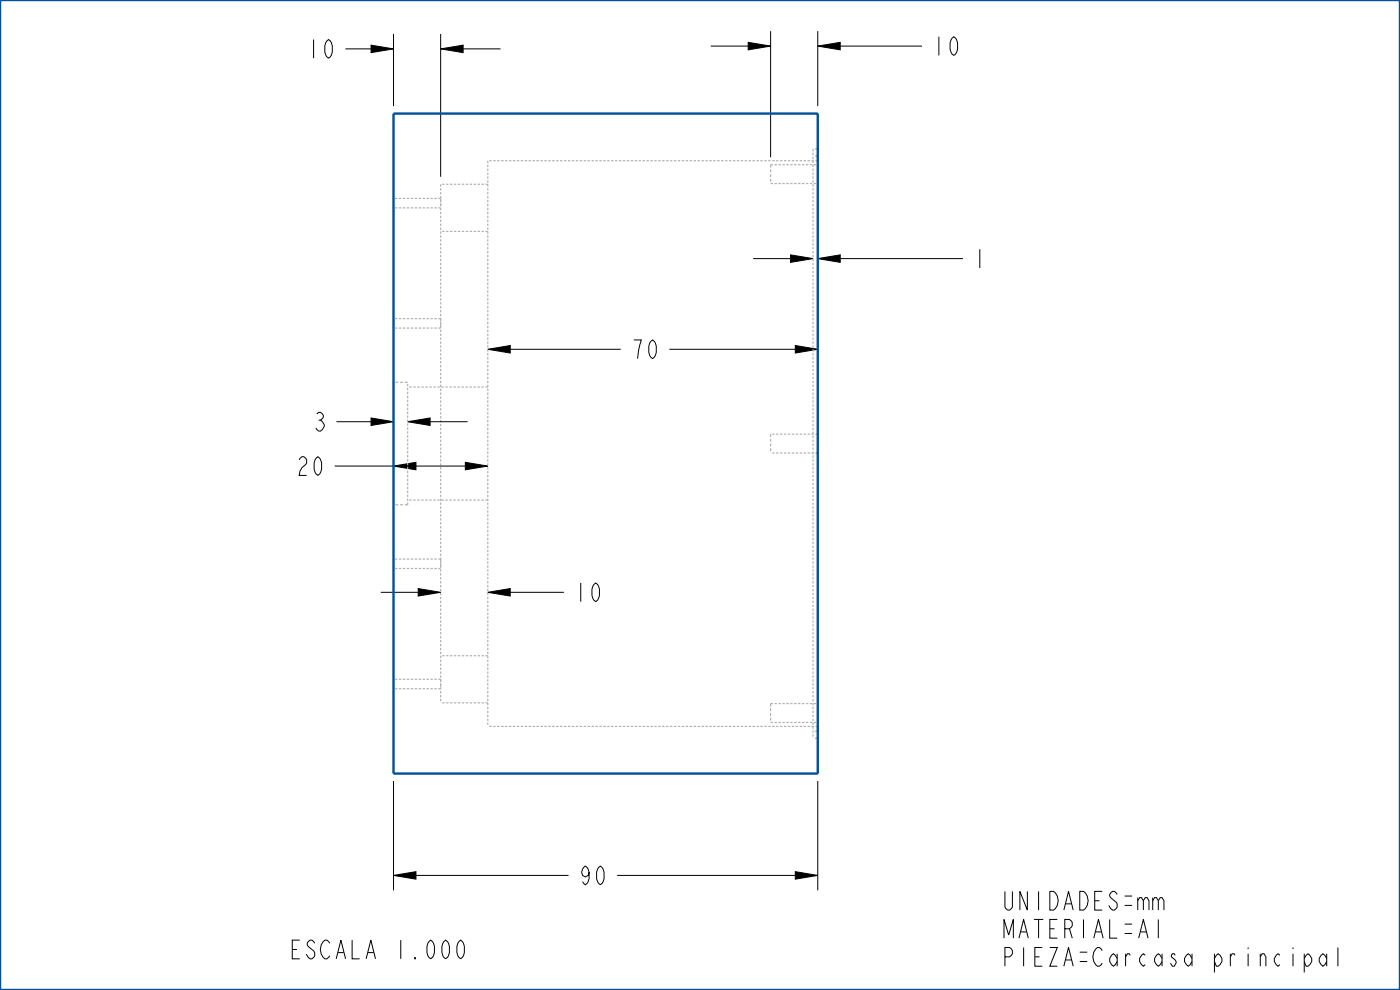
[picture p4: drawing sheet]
<svg xmlns="http://www.w3.org/2000/svg" width="297mm" height="210mm" viewBox="0 0 297 210" stroke-linecap="round" stroke-linejoin="round" font-family="sans-serif">
<defs><g id="words">
<g font-size="5.2">
<text x="197.6" y="11.8">10</text>
<text x="64.9" y="12.4">10</text>
<text x="206.3" y="56.8">1</text>
<text x="133.7" y="76.1">70</text>
<text x="66.2" y="91.4">3</text>
<text x="62.7" y="100.8">20</text>
<text x="121.6" y="127.6">10</text>
<text x="122.6" y="187.7">90</text>
<text x="212.4" y="193">UNIDADES=mm</text>
<text x="61.8" y="203.4">ESCALA 1.000</text>
<text x="212.4" y="199">MATERIAL=Al</text>
<text x="212.4" y="205">PIEZA=Carcasa principal</text>
</g>
</g></defs>
<g fill="#000">
<path d="M78.7 9.6l4.8 .8-4.8 .8zM93.5 10.4l4.7-.8v1.6zM158.7 9l4.8 .8-4.8 .8zM173.5 9.8l4.7-.8v1.6zM167.7 54.1l4.8 .8-4.8 .8zM173.5 54.9l4.7-.8v1.6zM103.5 74.1l4.7-.8v1.6zM168.7 73.3l4.8 .8-4.8 .8zM78.7 88.7l4.8 .8-4.8 .8zM83.5 98.9l4.7-.8v1.6zM86.5 89.5l4.7-.8v1.6zM98.7 98.1l4.8 .8-4.8 .8z"/>
<path d="M88.7 124.8l4.8 .8-4.8 .8zM103.5 125.6l4.7-.8v1.6zM83.5 185.7l4.7-.8v1.6zM168.7 184.9l4.8 .8-4.8 .8z"/>
</g>
<g fill="none" stroke="#000" stroke-width=".21">
<path d="M73.3 10.4h5.4M78.7 9.6l4.8 .8-4.8 .8zM83.5 7.2v15.3M93.5 10.4l4.7-.8v1.6zM93.5 7.2v30.3M98.2 10.4h8M150.8 9.8h7.9M158.7 9l4.8 .8-4.8 .8zM163.5 6.6v26.7M173.5 9.8l4.7-.8v1.6zM173.5 6.6v15.9M178.2 9.8h17.4"/>
<path d="M159.8 54.9h7.9M167.7 54.1l4.8 .8-4.8 .8zM173.5 54.9l4.7-.8v1.6zM178.2 54.9h26.1M103.5 74.1l4.7-.8v1.6zM108.2 74.1h23.5M142 74.1h26.7M168.7 73.3l4.8 .8-4.8 .8zM71 98.9h12.5M71.4 89.5h7.3M78.7 88.7l4.8 .8-4.8 .8zM83.5 98.9l4.7-.8v1.6z"/>
<path d="M86.5 89.5l4.7-.8v1.6zM88.2 98.9h10.5M91.2 89.5h8M98.7 98.1l4.8 .8-4.8 .8zM80.8 125.6h7.9M88.7 124.8l4.8 .8-4.8 .8zM103.5 125.6l4.7-.8v1.6zM108.2 125.6h11.4M83.5 165.7v23.2M173.5 165.7v23.2M83.5 185.7l4.7-.8v1.6zM88.2 185.7h32.4"/>
<path d="M130.9 185.7h37.8M168.7 184.9l4.8 .8-4.8 .8z"/>
</g>
<path d="M0 0h297v210h-297z" fill="none" stroke="#00509b" stroke-width=".51"/>
<g fill="none" stroke="#afafb4" stroke-width=".25">
<path d="M93.5 39.1v.5M93.5 39.9v.5M93.5 39.1h.1M93.8 39.1h.5M94.6 39.1h.5M95.5 39.1h.5M96.3 39.1h.5M97.1 39.1h.5M98 39.1h.5M98.8 39.1h.5M99.6 39.1h.5M100.5 39.1h.5"/>
<path d="M101.3 39.1h.5M102.1 39.1h.5M103 39.1h.5v.5M103.5 34.1v.5M103.5 34.9v.5M103.5 35.8v.5M103.5 36.6v.5M103.5 37.4v.5M103.5 38.3v.5M103.5 39.9v.5M103.5 34.1h.1M103.8 34.1h.5"/>
<path d="M104.6 34.1h.5M105.5 34.1h.5M106.3 34.1h.5M107.1 34.1h.5M108 34.1h.5M108.8 34.1h.5M109.6 34.1h.5M110.5 34.1h.5M111.3 34.1h.5M112.1 34.1h.5M113 34.1h.5M113.8 34.1h.5"/>
<path d="M114.6 34.1h.5M115.5 34.1h.5M116.3 34.1h.5M117.1 34.1h.5M118 34.1h.5M118.8 34.1h.5M119.6 34.1h.5M120.5 34.1h.5M121.3 34.1h.5M122.1 34.1h.5M123 34.1h.5M123.8 34.1h.5"/>
<path d="M124.6 34.1h.5M125.5 34.1h.5M126.3 34.1h.5M127.1 34.1h.5M128 34.1h.5M128.8 34.1h.5M129.6 34.1h.5M130.5 34.1h.5M131.3 34.1h.5M132.1 34.1h.5M133 34.1h.5M133.8 34.1h.5"/>
<path d="M134.6 34.1h.5M135.5 34.1h.5M136.3 34.1h.5M137.1 34.1h.5M138 34.1h.5M138.8 34.1h.5M139.6 34.1h.5M140.5 34.1h.5M141.3 34.1h.5M142.1 34.1h.5M143 34.1h.5M143.8 34.1h.5"/>
<path d="M144.6 34.1h.5M145.5 34.1h.5M146.3 34.1h.5M147.1 34.1h.5M148 34.1h.5M148.8 34.1h.5M149.6 34.1h.5M150.5 34.1h.5M151.3 34.1h.5M152.1 34.1h.5M153 34.1h.5M153.8 34.1h.5"/>
<path d="M154.6 34.1h.5M155.5 34.1h.5M156.3 34.1h.5M157.1 34.1h.5M158 34.1h.5M158.8 34.1h.5M159.6 34.1h.5M160.5 34.1h.5M161.3 34.1h.5M162.1 34.1h.5M163 34.1h.5M163.8 34.1h.5"/>
<path d="M164.6 34.1h.5M165.5 34.1h.5M166.3 34.1h.5M167.1 34.1h.5M168 34.1h.5M168.8 34.1h.5M169.6 34.1h.5M170.5 34.1h.5M171.3 34.1h.5M172.1 34.1h.5M172.5 31.6v.5M172.5 32.4v.5"/>
<path d="M172.5 33.3v.5M172.5 34.1v.5M172.5 34.9v.5M172.5 35.8v.5M172.5 36.6v.5M172.5 37.4v.5M172.5 38.3v.5M172.5 39.1v.5M172.5 39.9v.5M172.9 33.1h.6M172.9 31.6h.6M173.5 31.6h.1"/>
<path d="M173.5 31.9v.5M173.5 32.8v.5M173.5 33.6v.5h-.5M173.5 34.4v.5M173.5 35.3v.5M173.5 36.1v.5M173.5 36.9v.5M173.5 37.8v.5M173.5 38.6v.5M173.5 39.4v.5M93.5 40.8v.5M93.5 41.6v.5"/>
<path d="M93.5 42.4v.5M93.5 43.3v.5M93.5 44.1v.5M93.5 44.9v.5M93.5 45.8v.5M93.5 46.6v.5M93.5 47.4v.5M93.5 48.3v.5M93.5 49.1v.5M93.5 49.9v.5M93.5 50.8v.5M93.5 51.6v.5"/>
<path d="M93.5 52.4v.5M93.5 53.3v.5M93.5 54.1v.5M93.5 54.9v.5M93.5 55.8v.5M93.5 56.6v.5M93.5 57.4v.5M93.5 58.3v.5M93.5 59.1v.5M93.5 59.9v.5M93.5 49.1h.1M93.8 49.1h.5"/>
<path d="M94.6 49.1h.5M95.5 49.1h.5M96.3 49.1h.5M97.1 49.1h.5M98 49.1h.5M98.8 49.1h.5M99.6 49.1h.5M100.5 49.1h.5M101.3 49.1h.5M102.1 49.1h.5M103 49.1h.5v.5M103.5 40.8v.5"/>
<path d="M103.5 41.6v.5M103.5 42.4v.5M103.5 43.3v.5M103.5 44.1v.5M103.5 44.9v.5M103.5 45.8v.5M103.5 46.6v.5M103.5 47.4v.5M103.5 48.3v.5M103.5 49.9v.5M103.5 50.8v.5M103.5 51.6v.5"/>
<path d="M103.5 52.4v.5M103.5 53.3v.5M103.5 54.1v.5M103.5 54.9v.5M103.5 55.8v.5M103.5 56.6v.5M103.5 57.4v.5M103.5 58.3v.5M103.5 59.1v.5M103.5 59.9v.5M172.5 40.8v.5M172.5 41.6v.5"/>
<path d="M172.5 42.4v.5M172.5 43.3v.5M172.5 44.1v.5M172.5 44.9v.5M172.5 45.8v.5M172.5 46.6v.5M172.5 47.4v.5M172.5 48.3v.5M172.5 49.1v.5M172.5 49.9v.5M172.5 50.8v.5M172.5 51.6v.5"/>
<path d="M172.5 52.4v.5M172.5 53.3v.5M172.5 54.1v.5M172.5 54.9v.5M172.5 55.8v.5M172.5 56.6v.5M172.5 57.4v.5M172.5 58.3v.5M172.5 59.1v.5M172.5 59.9v.5M173.5 40.3v.5M173.5 41.1v.5"/>
<path d="M173.5 41.9v.5M173.5 42.8v.5M173.5 43.6v.5M173.5 44.4v.5M173.5 45.3v.5M173.5 46.1v.5M173.5 46.9v.5M173.5 47.8v.5M173.5 48.6v.5M173.5 49.4v.5M173.5 50.3v.5M173.5 51.1v.5"/>
<path d="M173.5 51.9v.5M173.5 52.8v.5M173.5 53.6v.5M173.5 54.4v.5M173.5 55.3v.5M173.5 56.1v.5M173.5 56.9v.5M173.5 57.8v.5M173.5 58.6v.5M173.5 59.4v.5M93.5 60.8v.5M93.5 61.6v.5"/>
<path d="M93.5 62.4v.5M93.5 63.3v.5M93.5 64.1v.5M93.5 64.9v.5M93.5 65.8v.5M93.5 66.6v.5M93.5 67.4v.5M93.5 68.3v.5M93.5 69.1v.5M93.5 69.9v.5M93.5 70.8v.5M93.5 71.6v.5"/>
<path d="M93.5 72.4v.5M93.5 73.3v.5M93.5 74.1v.5M93.5 74.9v.5M93.5 75.8v.5M93.5 76.6v.5M93.5 77.4v.5M93.5 78.3v.5M93.5 79.1v.5M93.5 79.9v.5M103.5 60.8v.5M103.5 61.6v.5"/>
<path d="M103.5 62.4v.5M103.5 63.3v.5M103.5 64.1v.5M103.5 64.9v.5M103.5 65.8v.5M103.5 66.6v.5M103.5 67.4v.5M103.5 68.3v.5M103.5 69.1v.5M103.5 69.9v.5M103.5 70.8v.5M103.5 71.6v.5"/>
<path d="M103.5 72.4v.5M103.5 73.3v.5M103.5 74.1v.5M103.5 74.9v.5M103.5 75.8v.5M103.5 76.6v.5M103.5 77.4v.5M103.5 78.3v.5M103.5 79.1v.5M103.5 79.9v.5M172.5 60.8v.5M172.5 61.6v.5"/>
<path d="M172.5 62.4v.5M172.5 63.3v.5M172.5 64.1v.5M172.5 64.9v.5M172.5 65.8v.5M172.5 66.6v.5M172.5 67.4v.5M172.5 68.3v.5M172.5 69.1v.5M172.5 69.9v.5M172.5 70.8v.5M172.5 71.6v.5"/>
<path d="M172.5 72.4v.5M172.5 73.3v.5M172.5 74.1v.5M172.5 74.9v.5M172.5 75.8v.5M172.5 76.6v.5M172.5 77.4v.5M172.5 78.3v.5M172.5 79.1v.5M172.5 79.9v.5M173.5 60.3v.5M173.5 61.1v.5"/>
<path d="M173.5 61.9v.5M173.5 62.8v.5M173.5 63.6v.5M173.5 64.4v.5M173.5 65.3v.5M173.5 66.1v.5M173.5 66.9v.5M173.5 67.8v.5M173.5 68.6v.5M173.5 69.4v.5M173.5 70.3v.5M173.5 71.1v.5"/>
<path d="M173.5 71.9v.5M173.5 72.8v.5M173.5 73.6v.5M173.5 74.4v.5M173.5 75.3v.5M173.5 76.1v.5M173.5 76.9v.5M173.5 77.8v.5M173.5 78.6v.5M173.5 79.4v.5M83.5 81.1v.5M83.5 81.9v.5"/>
<path d="M83.5 82.8v.5M83.5 83.6v.5M83.5 84.5v.5M83.5 85.3v.5M83.5 86.1v.5M83.5 87v.5M83.5 87.8v.5M83.5 88.6v.5M83.5 89.5v.5M83.5 90.3v.5M83.5 91.2v.5M83.5 92v.5"/>
<path d="M83.5 92.8v.5M83.5 93.7v.5M83.5 94.5v.5M83.5 95.3v.6M83.5 96.2v.5M83.5 97v.5M83.5 97.9v.5M83.5 98.7v.5M83.5 99.5v.5M83.9 81.1h.6M84.9 81.1h.6M85.9 81.1h.6"/>
<path d="M86.5 81.4v.5M86.5 82.3v.5M86.5 83.1v.5M86.5 84v.5M86.5 84.8v.5M86.5 85.6v.5M86.5 86.5v.5M86.5 87.3v.5M86.5 88.1v.5M86.5 89v.5M86.5 89.8v.5M86.5 90.7v.5"/>
<path d="M86.5 91.5v.5M86.5 92.3v.5M86.5 93.2v.5M86.5 94v.5M86.5 94.8v.5M86.5 95.7v.5M86.5 96.5v.5M86.5 97.4v.5M86.5 98.2v.5M86.5 99v.5M86.5 99.9v.5M86.5 82.1h.1"/>
<path d="M86.8 82.1h.5M87.7 82.1h.5M88.5 82.1h.5M89.4 82.1h.5M90.2 82.1h.5M91.1 82.1h.5M91.9 82.1h.5M92.8 82.1h.5M93.5 80.8v.5M93.5 81.6v.5M93.5 82.4v.5M93.5 83.3v.5"/>
<path d="M93.5 84.1v.5M93.5 84.9v.5M93.5 85.8v.5M93.5 86.6v.5M93.5 87.4v.5M93.5 88.3v.5M93.5 89.1v.5M93.5 89.9v.5M93.5 90.8v.5M93.5 91.6v.5M93.5 92.4v.5M93.5 93.3v.5"/>
<path d="M93.5 94.1v.5M93.5 94.9v.5M93.5 95.8v.5M93.5 96.6v.5M93.5 97.4v.5M93.5 98.3v.5M93.5 99.1v.5M93.5 99.9v.5M93.6 82.1h.5M94.5 82.1h.5M95.3 82.1h.5M96.2 82.1h.5"/>
<path d="M97 82.1h.5M97.9 82.1h.5M98.7 82.1h.5M99.6 82.1h.5M100.4 82.1h.5M101.3 82.1h.5M102.1 82.1h.5M103.5 80.8v.5M103.5 81.6v.5h-.5M103.5 82.4v.5M103.5 83.3v.5M103.5 84.1v.5"/>
<path d="M103.5 84.9v.5M103.5 85.8v.5M103.5 86.6v.5M103.5 87.4v.5M103.5 88.3v.5M103.5 89.1v.5M103.5 89.9v.5M103.5 90.8v.5M103.5 91.6v.5M103.5 92.4v.5M103.5 93.3v.5M103.5 94.1v.5"/>
<path d="M103.5 94.9v.5M103.5 95.8v.5M103.5 96.6v.5M103.5 97.4v.5M103.5 98.3v.5M103.5 99.1v.5M103.5 99.9v.5M172.5 80.8v.5M172.5 81.6v.5M172.5 82.4v.5M172.5 83.3v.5M172.5 84.1v.5"/>
<path d="M172.5 84.9v.5M172.5 85.8v.5M172.5 86.6v.5M172.5 87.4v.5M172.5 88.3v.5M172.5 89.1v.5M172.5 89.9v.5M172.5 90.8v.5M172.5 91.6v.5M172.5 92.4v.5M172.5 93.3v.5M172.5 94.1v.5"/>
<path d="M172.5 94.9v.5M172.5 95.8v.5M172.5 96.6v.5M172.5 97.4v.5M172.5 98.3v.5M172.5 99.1v.5M172.5 99.9v.5M173.5 80.3v.5M173.5 81.1v.5M173.5 81.9v.5M173.5 82.8v.5M173.5 83.6v.5"/>
<path d="M173.5 84.4v.5M173.5 85.3v.5M173.5 86.1v.5M173.5 86.9v.5M173.5 87.8v.5M173.5 88.6v.5M173.5 89.4v.5M173.5 90.3v.5M173.5 91.1v.5M173.5 91.9v.5M173.5 92.8v.5M173.5 93.6v.5"/>
<path d="M173.5 94.4v.5M173.5 95.3v.5M173.5 96.1v.5M173.5 96.9v.5M173.5 97.8v.5M173.5 98.6v.5M173.5 99.4v.5M83.5 100.4v.5M83.5 101.2v.5M83.5 102.1v.5M83.5 102.9v.5M83.5 103.7v.5"/>
<path d="M83.5 104.6v.5M83.5 105.4v.5M83.5 106.2v.5M83.9 107.1h.6M84.9 107.1h.6M86.5 100.7v.5M86.5 101.5v.6M86.5 102.4v.5M86.5 103.2v.5M86.5 104.1v.5M86.5 104.9v.5M86.5 105.7v.5"/>
<path d="M86.5 106.6v.5h-.6M86.5 106.1h.1M86.8 106.1h.5M87.7 106.1h.5M88.5 106.1h.5M89.4 106.1h.5M90.2 106.1h.5M91.1 106.1h.5M91.9 106.1h.5M92.8 106.1h.5M93.5 100.8v.5M93.5 101.6v.5"/>
<path d="M93.5 102.4v.5M93.5 103.3v.5M93.5 104.1v.5M93.5 104.9v.5M93.5 105.8v.5M93.5 106.6v.5M93.5 107.4v.5M93.5 108.3v.5M93.5 109.1v.5M93.5 109.9v.5M93.5 110.8v.5M93.5 111.6v.5"/>
<path d="M93.5 112.4v.5M93.5 113.3v.5M93.5 114.1v.5M93.5 114.9v.5M93.5 115.8v.5M93.5 116.6v.5M93.5 117.4v.5M93.5 118.3v.5M93.5 119.1v.5M93.5 119.9v.5M93.6 106.1h.5M94.5 106.1h.5"/>
<path d="M95.3 106.1h.5M96.2 106.1h.5M97 106.1h.5M97.9 106.1h.5M98.7 106.1h.5M99.6 106.1h.5M100.4 106.1h.5M101.3 106.1h.5M102.1 106.1h.5M103 106.1h.5M103.5 100.8v.5M103.5 101.6v.5"/>
<path d="M103.5 102.4v.5M103.5 103.3v.5M103.5 104.1v.5M103.5 104.9v.5M103.5 105.8v.5M103.5 106.6v.5M103.5 107.4v.5M103.5 108.3v.5M103.5 109.1v.5M103.5 109.9v.5M103.5 110.8v.5M103.5 111.6v.5"/>
<path d="M103.5 112.4v.5M103.5 113.3v.5M103.5 114.1v.5M103.5 114.9v.5M103.5 115.8v.5M103.5 116.6v.5M103.5 117.4v.5M103.5 118.3v.5M103.5 119.1v.5M103.5 119.9v.5M172.5 100.8v.5M172.5 101.6v.5"/>
<path d="M172.5 102.4v.5M172.5 103.3v.5M172.5 104.1v.5M172.5 104.9v.5M172.5 105.8v.5M172.5 106.6v.5M172.5 107.4v.5M172.5 108.3v.5M172.5 109.1v.5M172.5 109.9v.5M172.5 110.8v.5M172.5 111.6v.5"/>
<path d="M172.5 112.4v.5M172.5 113.3v.5M172.5 114.1v.5M172.5 114.9v.5M172.5 115.8v.5M172.5 116.6v.5M172.5 117.4v.5M172.5 118.3v.5M172.5 119.1v.5M172.5 119.9v.5M173.5 100.3v.5M173.5 101.1v.5"/>
<path d="M173.5 101.9v.5M173.5 102.8v.5M173.5 103.6v.5M173.5 104.4v.5M173.5 105.3v.5M173.5 106.1v.5M173.5 106.9v.5M173.5 107.8v.5M173.5 108.6v.5M173.5 109.4v.5M173.5 110.3v.5M173.5 111.1v.5"/>
<path d="M173.5 111.9v.5M173.5 112.8v.5M173.5 113.6v.5M173.5 114.4v.5M173.5 115.3v.5M173.5 116.1v.5M173.5 116.9v.5M173.5 117.8v.5M173.5 118.6v.5M173.5 119.4v.5M93.5 139.1h.1M93.5 120.8v.5"/>
<path d="M93.5 121.6v.5M93.5 122.4v.5M93.5 123.3v.5M93.5 124.1v.5M93.5 124.9v.5M93.5 125.8v.5M93.5 126.6v.5M93.5 127.4v.5M93.5 128.3v.5M93.5 129.1v.5M93.5 129.9v.5M93.5 130.8v.5"/>
<path d="M93.5 131.6v.5M93.5 132.4v.5M93.5 133.3v.5M93.5 134.1v.5M93.5 134.9v.5M93.5 135.8v.5M93.5 136.6v.5M93.5 137.4v.5M93.5 138.3v.5M93.5 139.1v.5M93.5 139.9v.5M93.8 139.1h.5"/>
<path d="M94.6 139.1h.5M95.5 139.1h.5M96.3 139.1h.5M97.1 139.1h.5M98 139.1h.5M98.8 139.1h.5M99.6 139.1h.5M100.5 139.1h.5M101.3 139.1h.5M102.1 139.1h.5M103 139.1h.5v.5M103.5 120.8v.5"/>
<path d="M103.5 121.6v.5M103.5 122.4v.5M103.5 123.3v.5M103.5 124.1v.5M103.5 124.9v.5M103.5 125.8v.5M103.5 126.6v.5M103.5 127.4v.5M103.5 128.3v.5M103.5 129.1v.5M103.5 129.9v.5M103.5 130.8v.5"/>
<path d="M103.5 131.6v.5M103.5 132.4v.5M103.5 133.3v.5M103.5 134.1v.5M103.5 134.9v.5M103.5 135.8v.5M103.5 136.6v.5M103.5 137.4v.5M103.5 138.3v.5M103.5 139.9v.5M172.5 120.8v.5M172.5 121.6v.5"/>
<path d="M172.5 122.4v.5M172.5 123.3v.5M172.5 124.1v.5M172.5 124.9v.5M172.5 125.8v.5M172.5 126.6v.5M172.5 127.4v.5M172.5 128.3v.5M172.5 129.1v.5M172.5 129.9v.5M172.5 130.8v.5M172.5 131.6v.5"/>
<path d="M172.5 132.4v.5M172.5 133.3v.5M172.5 134.1v.5M172.5 134.9v.5M172.5 135.8v.5M172.5 136.6v.5M172.5 137.4v.5M172.5 138.3v.5M172.5 139.1v.5M172.5 139.9v.5M173.5 120.3v.5M173.5 121.1v.5"/>
<path d="M173.5 121.9v.5M173.5 122.8v.5M173.5 123.6v.5M173.5 124.4v.5M173.5 125.3v.5M173.5 126.1v.5M173.5 126.9v.5M173.5 127.8v.5M173.5 128.6v.5M173.5 129.4v.5M173.5 130.3v.5M173.5 131.1v.5"/>
<path d="M173.5 131.9v.5M173.5 132.8v.5M173.5 133.6v.5M173.5 134.4v.5M173.5 135.3v.5M173.5 136.1v.5M173.5 136.9v.5M173.5 137.8v.5M173.5 138.6v.5M173.5 139.4v.5M93.5 149.1h.1M93.5 140.8v.5"/>
<path d="M93.5 141.6v.5M93.5 142.4v.5M93.5 143.3v.5M93.5 144.1v.5M93.5 144.9v.5M93.5 145.8v.5M93.5 146.6v.5M93.5 147.4v.5M93.5 148.3v.5M93.8 149.1h.5M94.6 149.1h.5M95.5 149.1h.5"/>
<path d="M96.3 149.1h.5M97.1 149.1h.5M98 149.1h.5M98.8 149.1h.5M99.6 149.1h.5M100.5 149.1h.5M101.3 149.1h.5M102.1 149.1h.5M103 149.1h.5v.5M103.5 154.1h.1M103.5 140.8v.5M103.5 141.6v.5"/>
<path d="M103.5 142.4v.5M103.5 143.3v.5M103.5 144.1v.5M103.5 144.9v.5M103.5 145.8v.5M103.5 146.6v.5M103.5 147.4v.5M103.5 148.3v.5M103.5 149.9v.5M103.5 150.8v.5M103.5 151.6v.5M103.5 152.4v.5"/>
<path d="M103.5 153.3v.5M103.8 154.1h.5M104.6 154.1h.5M105.5 154.1h.5M106.3 154.1h.5M107.1 154.1h.5M108 154.1h.5M108.8 154.1h.5M109.6 154.1h.5M110.5 154.1h.5M111.3 154.1h.5M112.1 154.1h.5"/>
<path d="M113 154.1h.5M113.8 154.1h.5M114.6 154.1h.5M115.5 154.1h.5M116.3 154.1h.5M117.1 154.1h.5M118 154.1h.5M118.8 154.1h.5M119.6 154.1h.5M120.5 154.1h.5M121.3 154.1h.5M122.1 154.1h.5"/>
<path d="M123 154.1h.5M123.8 154.1h.5M124.6 154.1h.5M125.5 154.1h.5M126.3 154.1h.5M127.1 154.1h.5M128 154.1h.5M128.8 154.1h.5M129.6 154.1h.5M130.5 154.1h.5M131.3 154.1h.5M132.1 154.1h.5"/>
<path d="M133 154.1h.5M133.8 154.1h.5M134.6 154.1h.5M135.5 154.1h.5M136.3 154.1h.5M137.1 154.1h.5M138 154.1h.5M138.8 154.1h.5M139.6 154.1h.5M140.5 154.1h.5M141.3 154.1h.5M142.1 154.1h.5"/>
<path d="M143 154.1h.5M143.8 154.1h.5M144.6 154.1h.5M145.5 154.1h.5M146.3 154.1h.5M147.1 154.1h.5M148 154.1h.5M148.8 154.1h.5M149.6 154.1h.5M150.5 154.1h.5M151.3 154.1h.5M152.1 154.1h.5"/>
<path d="M153 154.1h.5M153.8 154.1h.5M154.6 154.1h.5M155.5 154.1h.5M156.3 154.1h.5M157.1 154.1h.5M158 154.1h.5M158.8 154.1h.5M159.6 154.1h.5M160.5 154.1h.5M161.3 154.1h.5M162.1 154.1h.5"/>
<path d="M163 154.1h.5M163.8 154.1h.5M164.6 154.1h.5M165.5 154.1h.5M166.3 154.1h.5M167.1 154.1h.5M168 154.1h.5M168.8 154.1h.5M169.6 154.1h.5M170.5 154.1h.5M171.3 154.1h.5M172.1 154.1h.5"/>
<path d="M172.5 140.8v.5M172.5 141.6v.5M172.5 142.4v.5M172.5 143.3v.5M172.5 144.1v.5M172.5 144.9v.5M172.5 145.8v.5M172.5 146.6v.5M172.5 147.4v.5M172.5 148.3v.5M172.5 149.1v.5M172.5 149.9v.5"/>
<path d="M172.5 150.8v.5M172.5 151.6v.5M172.5 152.4v.5M172.5 153.3v.5M172.5 154.1v.5M172.5 154.9v.5M172.5 155.8v.5M172.5 156.6h.1M172.9 155.1h.6M173.5 156.1v.5h-.6M173.5 153.6v.5h-.5M173.5 140.3v.5"/>
<path d="M173.5 141.1v.5M173.5 141.9v.5M173.5 142.8v.5M173.5 143.6v.5M173.5 144.4v.5M173.5 145.3v.5M173.5 146.1v.5M173.5 146.9v.5M173.5 147.8v.5M173.5 148.6v.5M173.5 149.4v.5M173.5 150.3v.5"/>
<path d="M173.5 151.1v.5M173.5 151.9v.5M173.5 152.8v.5M173.5 154.4v.5M173.5 155.3v.5"/>
</g>
<!-- layer: 02___PRT_ALL_AXES -->
<path d="M83.5 24.1h90v140h-90z" fill="none" stroke="#00509b" stroke-width=".51"/>
<g fill="none" stroke="#afafb4" stroke-width=".25">
<path d="M163.5 35.9v.6M163.5 36.9v.6M163.5 37.9v.6M163.5 38.9h.5M164 34.9h-.5v.6M164.3 38.9h.5M164.3 34.9h.5M165.1 38.9h.5M165.1 34.9h.5M166 38.9h.5M166 34.9h.5M166.8 38.9h.5"/>
<path d="M166.8 34.9h.5M167.6 38.9h.5M167.6 34.9h.5M168.5 38.9h.5M168.5 34.9h.5M169.3 38.9h.5M169.3 34.9h.5M170.1 38.9h.5M170.1 34.9h.5M171 38.9h.5M171 34.9h.5M171.8 38.9h.5"/>
<path d="M171.8 34.9h.5M172.6 38.9h.5M172.6 34.9h.5M83.5 44.1h.1M83.5 42.1h.1M83.8 44.1h.5M83.8 42.1h.5M84.6 44.1h.5M84.6 42.1h.5M85.5 44.1h.5M85.5 42.1h.5M86.3 44.1h.5"/>
<path d="M86.3 42.1h.5M87.1 44.1h.5M87.1 42.1h.5M88 44.1h.5M88 42.1h.5M88.8 44.1h.5M88.8 42.1h.5M89.6 44.1h.5M89.6 42.1h.5M90.5 44.1h.5M90.5 42.1h.5M91.3 44.1h.5"/>
<path d="M91.3 42.1h.5M92.1 44.1h.5M92.1 42.1h.5M93 42.1h.5v.6M93 44.1h.5M93.5 43.1v.6M83.5 69.6h.1M83.5 67.6h.1M83.8 69.6h.5M83.8 67.6h.5M84.6 69.6h.5M84.6 67.6h.5"/>
<path d="M85.5 69.6h.5M85.5 67.6h.5M86.3 69.6h.5M86.3 67.6h.5M87.1 69.6h.5M87.1 67.6h.5M88 69.6h.5M88 67.6h.5M88.8 69.6h.5M88.8 67.6h.5M89.6 69.6h.5M89.6 67.6h.5"/>
<path d="M90.5 69.6h.5M90.5 67.6h.5M91.3 69.6h.5M91.3 67.6h.5M92.1 69.6h.5M92.1 67.6h.5M93 67.6h.5v.6M93 69.6h.5M93.5 68.6v.6M163.5 92.1v.6M163.5 93.1v.6M163.5 94.1v.6"/>
<path d="M163.5 95.1v.6M163.8 96.1h.5M163.8 92.1h.5M164.6 96.1h.5M164.6 92.1h.5M165.5 96.1h.5M165.5 92.1h.5M166.3 96.1h.5M166.3 92.1h.5M167.1 96.1h.5M167.1 92.1h.5M168 96.1h.5"/>
<path d="M168 92.1h.5M168.8 96.1h.5M168.8 92.1h.5M169.6 96.1h.5M169.6 92.1h.5M170.5 96.1h.5M170.5 92.1h.5M171.3 96.1h.5M171.3 92.1h.5M172.1 96.1h.5M172.1 92.1h.5M173 96.1h.5"/>
<path d="M173 92.1h.5M83.5 118.6h.1M83.8 118.6h.5M84.6 118.6h.5M85.5 118.6h.5M86.3 118.6h.5M87.1 118.6h.5M88 118.6h.5M88.8 118.6h.5M89.6 118.6h.5M90.5 118.6h.5M91.3 118.6h.5"/>
<path d="M92.1 118.6h.5M93 118.6h.5v.6M93.5 119.6v.6M83.5 120.6h.1M83.8 120.6h.5M84.6 120.6h.5M85.5 120.6h.5M86.3 120.6h.5M87.1 120.6h.5M88 120.6h.5M88.8 120.6h.5M89.6 120.6h.5"/>
<path d="M90.5 120.6h.5M91.3 120.6h.5M92.1 120.6h.5M93 120.6h.5M83.5 146.1h.1M83.5 144.1h.1M83.8 146.1h.5M83.8 144.1h.5M84.6 146.1h.5M84.6 144.1h.5M85.5 146.1h.5M85.5 144.1h.5"/>
<path d="M86.3 146.1h.5M86.3 144.1h.5M87.1 146.1h.5M87.1 144.1h.5M88 146.1h.5M88 144.1h.5M88.8 146.1h.5M88.8 144.1h.5M89.6 146.1h.5M89.6 144.1h.5M90.5 146.1h.5M90.5 144.1h.5"/>
<path d="M91.3 146.1h.5M91.3 144.1h.5M92.1 146.1h.5M92.1 144.1h.5M93 146.1h.5M93 144.1h.5v.6M93.5 145.1v.6M163.5 153.2h.5M163.5 150.2v.6M163.5 151.2v.6M163.5 152.2v.6M164 149.2h-.5v.6"/>
<path d="M164.3 153.2h.5M164.3 149.2h.5M165.1 153.2h.5M165.1 149.2h.5M166 153.2h.5M166 149.2h.5M166.8 153.2h.5M166.8 149.2h.5M167.6 153.2h.5M167.6 149.2h.5M168.5 153.2h.5M168.5 149.2h.5"/>
<path d="M169.3 153.2h.5M169.3 149.2h.5M170.1 153.2h.5M170.1 149.2h.5M171 153.2h.5M171 149.2h.5M171.8 153.2h.5M171.8 149.2h.5M172.6 153.2h.5M172.6 149.2h.5"/>
</g>
<use href="#words"/>
</svg>
